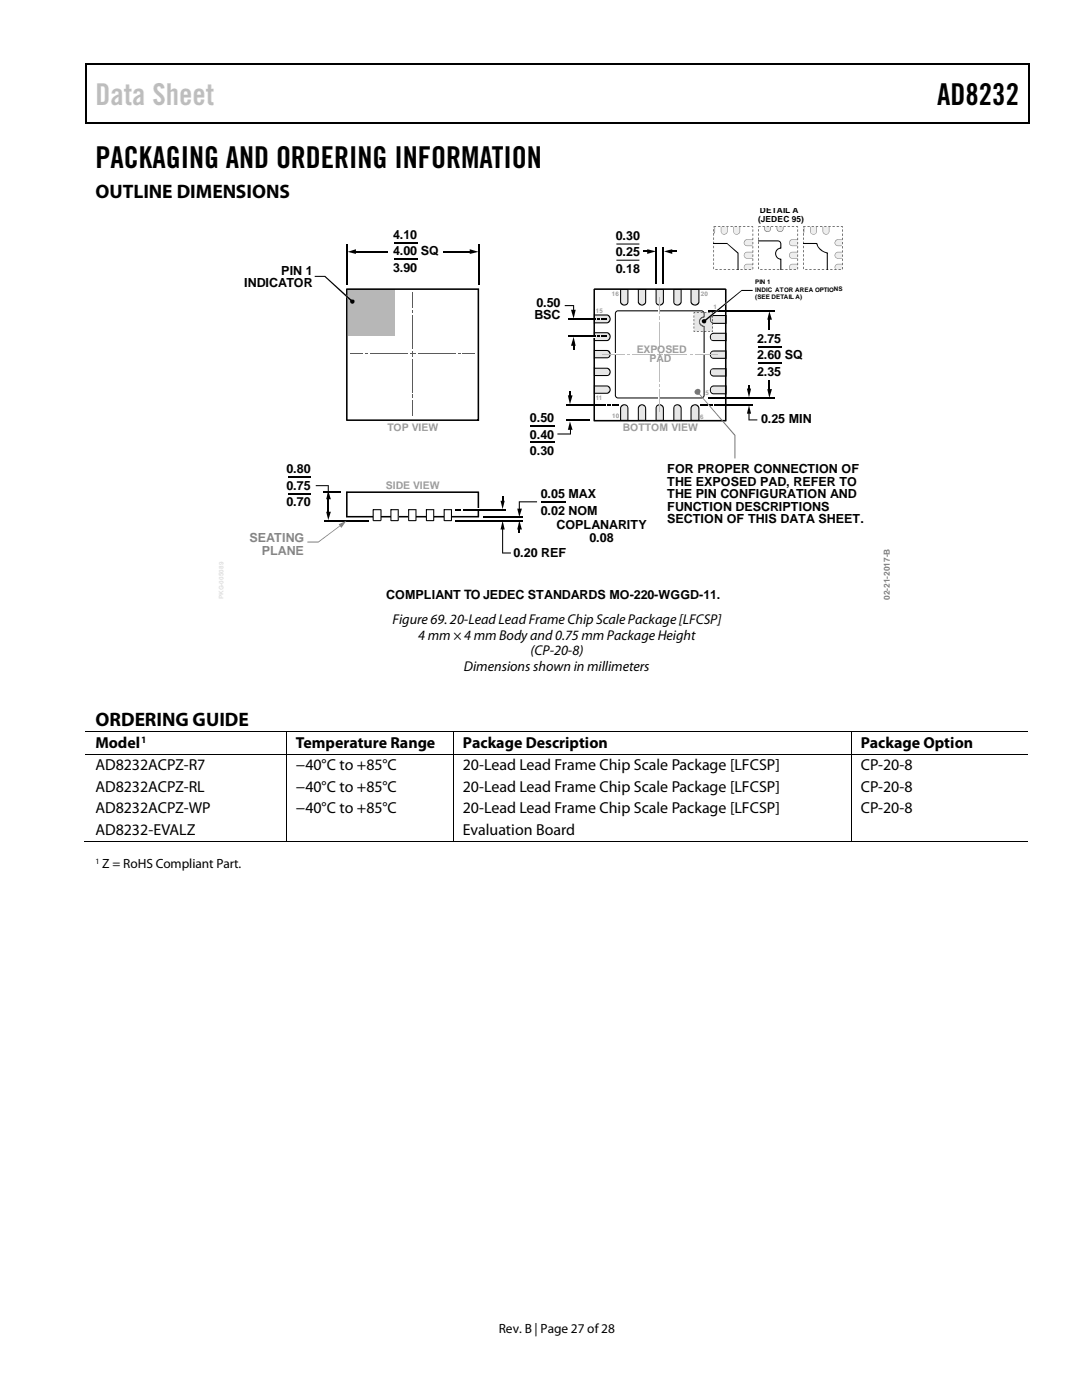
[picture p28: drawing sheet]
<svg xmlns="http://www.w3.org/2000/svg" width="216mm" height="279mm" viewBox="0 0 216 279" stroke-linecap="round" stroke-linejoin="round" font-family="sans-serif">
<defs><g id="words">
<text font-size="6" fill="#bfbfbf" x="19" y="20.9">Data Sheet</text>
<g font-size="6">
<text x="187" y="20.9">AD8232</text>
<text x="19" y="33.6">PACKAGING AND ORDERING INFORMATION</text>
</g>
<g font-size="3.9">
<text x="19" y="39.6">OUTLINE DIMENSIONS</text>
<text x="19" y="144.9">ORDERING GUIDE</text>
</g>
<g font-size="3.2">
<text x="19" y="149.3">Model</text>
<text x="59.1" y="149.3">Temperature Range</text>
<text x="92.4" y="149.3">Package Description</text>
<text x="171.7" y="149.3">Package Option</text>
<text x="19" y="153.8">AD8232ACPZ-R7</text>
<text x="59.1" y="153.8">−40°C to +85°C</text>
<text x="92.4" y="153.8">20-Lead Lead Frame Chip Scale Package [LFCSP]</text>
<text x="171.7" y="153.8">CP-20-8</text>
<text x="19" y="158.1">AD8232ACPZ-RL</text>
<text x="59.1" y="158.1">−40°C to +85°C</text>
<text x="92.4" y="158.1">20-Lead Lead Frame Chip Scale Package [LFCSP]</text>
<text x="171.7" y="158.1">CP-20-8</text>
<text x="19" y="162.3">AD8232ACPZ-WP</text>
<text x="19" y="166.7">AD8232-EVALZ</text>
<text x="59.1" y="162.3">−40°C to +85°C</text>
<text x="92.4" y="162.3">20-Lead Lead Frame Chip Scale Package [LFCSP]</text>
<text x="92.4" y="166.7">Evaluation Board</text>
<text x="171.7" y="162.3">CP-20-8</text>
</g>
<g font-size="2.8">
<text x="78.3" y="124.5">Figure 69. 20-Lead Lead Frame Chip Scale Package [LFCSP]</text>
<text x="83.4" y="127.6">4 mm × 4 mm Bodyand 0.75 mm Package Height</text>
<text x="105.9" y="130.8">(CP-20-8)</text>
<text x="92.6" y="134">Dimensions shown in millimeters</text>
</g>
<g font-size="2.7">
<text x="20.4" y="173.3">Z = RoHS Compliant Part.</text>
<text x="99.5" y="266">Rev. B | Page 27 of28</text>
</g>
<g font-size="2.5">
<text x="78.4" y="47.6">4.10</text>
<text x="122.9" y="47.8">0.30</text>
<text x="78.4" y="50.9">4.00 SQ</text>
<text x="122.9" y="51.2">0.25</text>
<text x="48.7" y="57.4">INDICATOR</text>
<text x="56.1" y="54.9">PIN 1</text>
<text x="78.4" y="54.3">3.90</text>
<text x="122.9" y="54.5">0.18</text>
<text x="106.6" y="63.7">BSC</text>
<text x="107" y="61.2">0.50</text>
<text x="151.1" y="68.4">2.75</text>
<text x="151.1" y="71.7">2.60 SQ</text>
<text x="151.1" y="75.1">2.35</text>
<text x="105.7" y="84.2">0.50</text>
<text x="105.7" y="87.5">0.40</text>
<text x="151.9" y="84.5">0.25 MIN</text>
<text x="57.2" y="94.4">0.80</text>
<text x="105.7" y="90.9">0.30</text>
<text x="133.1" y="94.4">FOR PROPER CONNECTION OF</text>
<text x="57.2" y="97.7">0.75</text>
<text x="57.2" y="101.1">0.70</text>
<text x="107.9" y="99.4">0.05 MAX</text>
<text x="133.1" y="96.9">THE EXPOSED PAD, REFER TO</text>
<text x="133.1" y="99.4">THE PIN CONFIGURATION AND</text>
<text x="133.1" y="101.9">FUNCTION DESCRIPTIONS</text>
<text x="107.9" y="102.7">0.02 NOM</text>
<text x="111" y="105.7">COPLANARITY</text>
<text x="133.1" y="104.4">SECTION OF THIS DATA SHEET.</text>
<text x="102.5" y="111.2">0.20 REF</text>
<text x="117.6" y="108.2">0.08</text>
<text x="77.1" y="119.6">COMPLIANT TO JEDEC STANDARDS MO-220-WGGD-11.</text>
</g>
<g font-size="2.5" fill="#86888b">
<text x="49.8" y="108.2">SEATING</text>
<text x="52.2" y="110.7">PLANE</text>
</g>
<g font-size="2.1" fill="#9a9c9e">
<text x="127.1" y="70.4">EXPOSED</text>
<text x="129.6" y="72.3">PAD</text>
<text x="77.3" y="85.9">TOP VIEW</text>
<text x="124.3" y="86">BOTTOM VIEW</text>
<text x="77" y="97.5">SIDE VIEW</text>
</g>
<text font-size="1.9" x="28.2" y="148.3">1</text>
<g font-size="1.7">
<text x="151.3" y="44.3">(JEDEC 95)</text>
<text x="151.6" y="42.6">DETAIL A</text>
</g>
<text font-size="1.7" fill="#808285" x="177.5" y="119.7" transform="rotate(-90 177.5 119.7)">02-21-2017-B</text>
<text font-size="1.6" x="19" y="172.4">1</text>
<g font-size="1.2" fill="#9a9c9e">
<text x="122.1" y="59">16</text>
<text x="139.8" y="59.1">20</text>
<text x="118.9" y="62.6">15</text>
<text x="142.4" y="61.7">1</text>
<text x="118.9" y="79.7">11</text>
<text x="122.1" y="83.5">10</text>
<text x="139.7" y="83.6">6</text>
<text x="140.8" y="78.8">5</text>
</g>
<g font-size="1.2">
<text x="150.7" y="56.8">PIN 1</text>
<text x="150.7" y="58.2">INDIC ATOR AREA OPTIONS</text>
<text x="150.7" y="59.7">(SEE DETAIL A)</text>
</g>
</g></defs>
<g fill="#000">
<path d="M17 12.7h.3v1h-.3zM17 12.7h.3v.3h-.3zM82.5 12.7h.3v.3h-.3zM205.2 12.7h.2v1h-.2zM205.2 12.7h.2v.3h-.2zM17 24.4h.3v.2h-.3zM82.3 24.4h.2v.2h-.2zM205.2 24.4h.2v.2h-.2zM122.9 62.1l.4-.2h16.7a.67 .67 0 0 1 .6 .7l-.1 .8a.82 .82 0 0 0-.8 .8h-.1a.71 .71 0 0 1 .5-1h.4v.1h-.1l-.1-.9-.3-.3-16.9 .1-.2 .4 .1 16.5 .3 .2h16.9l.2-.4v-13.7l.1 .1a1.12 1.12 0 0 1-1-1.1h.2a1.54 1.54 0 0 0 .9 1v13.7a.67 .67 0 0 1-.6 .6h-16.7a.67 .67 0 0 1-.6-.6v-16.3zM57.1 145.9h.1v.2h-.1zM57.1 150.5h.1v.1h-.1zM90.4 145.9h.2v.2h-.2z"/>
<path d="M90.4 150.5h.2v.1h-.2zM169.8 145.9h.1v.2h-.1zM169.8 150.5h.1v.1h-.1zM57.1 167.9h.1v.1h-.1zM90.4 167.9h.2v.1h-.2zM169.8 167.9h.1v.1h-.1z"/>
<path d="M123 48.6v.2h4.6v-.2zM123 51.8v.2h4.6v-.2z"/>
</g>
<path d="M17.1 13.7v10.7M17.3 12.8h65.2M82.8 12.8h122.4M205.3 13.7v10.7M17.3 24.5h187.9" fill="none" stroke="#000" stroke-width=".25"/>
<g fill="none" stroke="#000" stroke-width=".2">
<path d="M17.1 146h40M17.1 150.5h40M57.2 146.1v4.4M57.2 150.6v17.3M57.2 146h33.2M57.2 150.5h33.2M90.5 146.1v4.4M90.5 150.6v17.3M90.6 146h79.2M90.6 150.5h79.2M169.8 146.1v4.4M169.8 150.6v17.3"/>
<path d="M169.9 146h35.2M169.9 150.5h35.2M16.9 167.9h40.2M57.2 167.9h33.2M90.6 167.9h79.2M169.9 167.9h35.2"/>
</g>
<path d="M105.9 85.1h4.8M105.9 88.3h4.8" fill="none" stroke="#000" stroke-width=".21"/>
<path d="M69.4 57.8h9.3v9.3h-9.3z" fill="#b5b7b9"/>
<g fill="none" stroke="#000" stroke-width=".21">
<path d="M69.1 48.7v8.1M70.7 50.3h6.7M78.6 48.5h4.7M78.6 51.6h4.7M88.5 50.3h5.5M95.5 48.7v8.1M151.2 69.2h4.7M151.2 72.4h4.7M153.5 63.5v2.3M153.5 75.9v2.1M57.4 95.2h4.6M57.4 98.6h4.6"/>
<path d="M65.5 99.3v3.1M113 83.9h4.7M64.6 103.9h8.9M90.8 103.9h13.6M96.5 103.2h7.9M108 100.2h4.8"/>
</g>
<g fill="#000">
<path d="M69.4 50.3l1.6-.6v1zM93.7 49.7l1.8 .6-1.8 .4zM113.3 78.9h.9l-.5 1.8zM113.6 78.2h.2v1h-.2zM113.9 61.8h1l-.4 1.8zM114.4 68.7h.2v1h-.2zM112.7 60.9h1.9v1.2h-.2v-1h-1.7zM114.5 67.2l.4 1.8h-1zM153.1 77.7h.9l-.5 1.7zM153.5 62.1l.5 1.7h-.9zM63 96.8h2.6v2.6h-.2v-2.4h-2.4zM65.5 98l.5 1.6h-.9z"/>
<path d="M69 98.1h26.5l.1 .1v5l-.1 .1h-26.5v-5.1l.1 .2v-.2h.3v4.8h25.9v-4.6h-26.2zM69.1 57.6h26.5v26.3l-.1-.2v.2h-.2v-26h-25.9v25.8h26.1l.1 .3h-26.5l-.1-.1v-26.2zM99.9 99.9h.8l-.4 1.7zM100.2 99.1h.2v1.3h-.2zM111.2 86.5h2.5v-1h.2v1.2h-2.7zM113.7 84.1l.5 1.7h-.9zM65.1 102.1h.9l-.5 1.7zM100.3 103.9l.4 1.8h-.8zM100.2 105.4h.2v4.9h1.6v.2h-1.8zM103.2 101.5h.9l-.5 1.7zM103.5 105.3h.2v1h-.2zM103.6 103.9l.5 1.8h-.9z"/>
<path d="M103.5 100.1h3.7v.2h-3.5v1.5h-.2z"/>
</g>
<g fill="#fff">
<path d="M69 58.8l.7 .5-.2 .3-.7-.6z"/>
<path d="M131.5 72h.4v.6h-.4z"/>
</g>
<g fill="#000">
<path d="M62.8 55.1h2.1l5.5 5-.2 .2-5.4-5h-2zM129.1 49.7l1.8 .5-1.8 .5zM128.3 50.1h1.2v.2h-1.2zM133.8 50.1h1.2v.2h-1.2zM132.5 50.2l1.6-.5v1z"/>
<circle cx="70.3" cy="60.2" r=".43"/>
</g>
<path d="M130.9 49.3v7.3M132.4 49.3v7.3" fill="none" stroke="#000" stroke-width=".21"/>
<g fill="#58595b">
<path d="M82.3 70.1h.1v1h-.1z"/>
<path d="M81.9 70.6h1v.1h-1z"/>
<path d="M82.3 78.8h.1v.6h-.1z"/>
</g>
<path d="M82.3 79.9v3.1" fill="none" stroke="#58595b" stroke-width=".2"/>
<path d="M82.3 61.9h.1v.5h-.1z" fill="#58595b"/>
<path d="M82.3 58.3v3.1M73.9 70.6h7.5" fill="none" stroke="#58595b" stroke-width=".2"/>
<path d="M72.9 70.6h.5v.1h-.5z" fill="#58595b"/>
<path d="M70 70.6h2.4M83.4 70.6h7.5" fill="none" stroke="#58595b" stroke-width=".2"/>
<path d="M91.3 70.6h.6v.1h-.6z" fill="#58595b"/>
<path d="M82.3 63v6.6M82.3 71.7v6.7M92.4 70.6h2.4" fill="none" stroke="#58595b" stroke-width=".2"/>
<g fill="#fff">
<path d="M131.4 79.1h.3v.5h-.3z"/>
<path d="M122.5 70.6h.6v.3h-.6z"/>
<path d="M140.2 70.6h.6v.3h-.6z"/>
</g>
<path d="M64.6 98.2h3.4" fill="none" stroke="#000" stroke-width=".21"/>
<path d="M95.1 101.5h.6v.3h-.6z" fill="#fff"/>
<path d="M93.3 101.7h7.6" fill="none" stroke="#000" stroke-width=".21"/>
<path d="M90.8 101.6h1.2v.2h-1.2zM92.4 101.6h.6v.2h-.6z" fill="#000"/>
<path d="M144.5 80.7h.5v.3h-.5z" fill="#fff"/>
<path d="M142.6 80.8h7.6" fill="none" stroke="#000" stroke-width=".21"/>
<path d="M149 77.6h.9l-.4 1.7zM149.3 76.8h.3v1.2h-.3zM139.8 80.7h1.4v.2h-1.4zM141.6 80.7h.7v.2h-.7zM149.5 80.9l.4 1.7h-.9zM149.3 82.2h.3v1.5h1.5v.2h-1.8z" fill="#000"/>
<path d="M124 81a.73 .73 0 0 1 .8-.2 .73 .73 0 0 1 .5 .7v2.4h-1.5v-2.4z" fill="#e6e7e8"/>
<path d="M124 80.9a.83 .83 0 0 1 .9-.2 .83 .83 0 0 1 .5 .8h-.2a.62 .62 0 0 0-.6-.6 .62 .62 0 0 0-.7 .6v2.3h1.3v-2.3h.2v2.5h-1.7v-2.5z" fill="#000"/>
<path d="M127.6 81a.73 .73 0 0 1 .8-.2 .73 .73 0 0 1 .4 .7v2.4h-1.4v-2.4z" fill="#e6e7e8"/>
<path d="M127.5 80.9a.84 .84 0 0 1 .9-.2 .84 .84 0 0 1 .5 .8h-.1a.82 .82 0 0 0-1-.5l-.3 .5v2.3h1.2v-2.3h.2v2.5h-1.6v-2.5z" fill="#000"/>
<path d="M131.1 81a.73 .73 0 0 1 .8-.2 .73 .73 0 0 1 .5 .7v2.4h-1.5v-2.4z" fill="#e6e7e8"/>
<path d="M131 80.9a.86 .86 0 0 1 1-.2 .86 .86 0 0 1 .5 .8h-.1a.83 .83 0 0 0-1.1-.5l-.3 .3v2.5h1.3v-2.3h.2v2.5h-1.7v-2.5z" fill="#000"/>
<path d="M134.7 81a.73 .73 0 0 1 .8-.2 .73 .73 0 0 1 .4 .7v2.4h-1.4v-2.4z" fill="#e6e7e8"/>
<path d="M134.6 80.9a.86 .86 0 0 1 .9-.2 .86 .86 0 0 1 .5 .8h-.1a.85 .85 0 0 0-1.1-.5l-.2 .3v2.5h1.2v-2.3h.2v2.5h-1.6v-2.5z" fill="#000"/>
<path d="M138.2 81a.76 .76 0 0 1 .8-.2 .76 .76 0 0 1 .5 .7v2.4h-1.6v-2.4z" fill="#e6e7e8"/>
<path d="M138.1 80.9a.89 .89 0 0 1 .9-.2 .89 .89 0 0 1 .6 .8h-.1a.85 .85 0 0 0-1.2-.5l-.3 .5v2.3h1.4v-2.3h.2v2.5h-1.8v-2.5z" fill="#000"/>
<path d="M123.8 57.8h1.5v2.5a.74 .74 0 0 1-.7 .6 .74 .74 0 0 1-.8-.6z" fill="#e6e7e8"/>
<path d="M123.7 57.7h1.7v2.6h-.2v-2.4h-1.3v2.4a.64 .64 0 0 0 .7 .5 .64 .64 0 0 0 .6-.5h.2a.84 .84 0 0 1-.8 .7 .84 .84 0 0 1-.9-.7z" fill="#000"/>
<path d="M127.4 57.8h1.4v2.5a.74 .74 0 0 1-.7 .6 .74 .74 0 0 1-.7-.6z" fill="#e6e7e8"/>
<path d="M127.3 57.7h1.6v2.6h-.2v-2.4h-1.2v2.4a.64 .64 0 0 0 .6 .5 .64 .64 0 0 0 .6-.5h.2a.84 .84 0 0 1-.8 .7 .84 .84 0 0 1-.8-.7z" fill="#000"/>
<path d="M130.9 57.8h1.5v2.5a.74 .74 0 0 1-.8 .6 .74 .74 0 0 1-.7-.6z" fill="#e6e7e8"/>
<path d="M130.8 57.7h1.7v2.6h-.2v-2.4h-1.3v2.4a.64 .64 0 0 0 .6 .5 .64 .64 0 0 0 .7-.5h.2a.84 .84 0 0 1-.9 .7 .84 .84 0 0 1-.8-.7z" fill="#000"/>
<path d="M134.5 57.8h1.4v2.5a.74 .74 0 0 1-.7 .6 .74 .74 0 0 1-.7-.6z" fill="#e6e7e8"/>
<path d="M134.4 57.7h1.6v2.6h-.2v-2.4h-1.2v2.4a.64 .64 0 0 0 .6 .5 .64 .64 0 0 0 .6-.5h.2a.84 .84 0 0 1-.8 .7 .84 .84 0 0 1-.8-.7z" fill="#000"/>
<path d="M137.9 57.8h1.6v2.5a.8 .8 0 0 1-.8 .6 .8 .8 0 0 1-.8-.6z" fill="#e6e7e8"/>
<path d="M137.8 57.7h1.8v2.6h-.2v-2.4h-1.4v2.4a.77 .77 0 0 0 .7 .5 .77 .77 0 0 0 .8-.5h.1a.9 .9 0 0 1-.9 .7 .9 .9 0 0 1-.9-.7z" fill="#000"/>
<path d="M118.6 77h2.5a.74 .74 0 0 1 .6 .8 .74 .74 0 0 1-.6 .7h-2.5z" fill="#e6e7e8"/>
<path d="M118.5 76.9h2.6v.2h-2.4v1.3h2.4a.64 .64 0 0 0 .5-.6 .64 .64 0 0 0-.5-.7v-.2a.84 .84 0 0 1 .8 .9 .84 .84 0 0 1-.8 .8h-2.6z" fill="#000"/>
<path d="M118.6 73.5h2.5a.74 .74 0 0 1 .6 .7 .74 .74 0 0 1-.6 .7h-2.5z" fill="#e6e7e8"/>
<path d="M118.5 73.4h2.6v.2h-2.4v1.2h2.4a.64 .64 0 0 0 .5-.6 .64 .64 0 0 0-.5-.6v-.2a.84 .84 0 0 1 .8 .8 .84 .84 0 0 1-.8 .9h-2.6z" fill="#000"/>
<path d="M118.6 69.9h2.5a.74 .74 0 0 1 .6 .8 .74 .74 0 0 1-.6 .7h-2.5z" fill="#e6e7e8"/>
<path d="M118.5 69.8h2.6v.3h-2.4v1.2h2.4a.64 .64 0 0 0 .5-.6 .64 .64 0 0 0-.5-.6v-.3a.84 .84 0 0 1 .8 .9 .84 .84 0 0 1-.8 .8h-2.6z" fill="#000"/>
<path d="M118.6 66.4h2.5a.8 .8 0 0 1 .6 .8 .8 .8 0 0 1-.6 .8h-2.5z" fill="#e6e7e8"/>
<path d="M118.5 66.3h2.6v.2h-2.4v1.4h2.4a.77 .77 0 0 0 .5-.8 .77 .77 0 0 0-.5-.7v-.1a.9 .9 0 0 1 .8 .9 .9 .9 0 0 1-.8 .9h-2.6z" fill="#000"/>
<path d="M118.6 62.9h2.5a.8 .8 0 0 1 .6 .7 .8 .8 0 0 1-.6 .8h-2.5z" fill="#e6e7e8"/>
<path d="M118.5 62.8h2.6v.2h-2.4v1.3h2.4a.77 .77 0 0 0 .6-.7 .77 .77 0 0 0-.6-.7v-.1a.9 .9 0 0 1 .8 .8 .9 .9 0 0 1-.8 .9h-2.6z" fill="#000"/>
<path d="M141.9 77.3l.5-.3h2.5v1.6h-2.5a.79 .79 0 0 1-.5-1.3z" fill="#e6e7e8"/>
<path d="M141.9 77.2l.2-.2 .3-.1v.1a.77 .77 0 0 0-.6 .8 .77 .77 0 0 0 .6 .7h2.4v-1.4h-2.4v-.2h2.6v1.8h-2.6a.91 .91 0 0 1-.5-1.5z" fill="#000"/>
<path d="M141.9 73.8l.5-.2h2.5v1.5h-2.5a.76 .76 0 0 1-.5-1.3z" fill="#e6e7e8"/>
<path d="M141.9 73.7l.5-.2v.2a.63 .63 0 0 0-.6 .6 .63 .63 0 0 0 .4 .6h2.6v-1.2h-2.4v-.2h2.6v1.7h-2.6a.87 .87 0 0 1-.5-1.5z" fill="#000"/>
<path d="M141.9 70.3l.5-.2h2.5v1.4h-2.5a.76 .76 0 0 1-.5-1.2z" fill="#e6e7e8"/>
<path d="M141.9 70.2l.2-.2 .3-.1v.2a.78 .78 0 0 0-.5 1l.3 .3h2.6v-1.2h-2.4v-.3h2.6v1.7h-2.6a.85 .85 0 0 1-.5-1.4z" fill="#000"/>
<path d="M141.9 66.7l.5-.2h2.5v1.5h-2.5a.76 .76 0 0 1-.5-1.3z" fill="#e6e7e8"/>
<path d="M141.9 66.7l.2-.2 .3-.1v.1a.73 .73 0 0 0-.6 .6 .73 .73 0 0 0 .4 .8h2.6v-1.3h-2.4v-.2h2.6v1.7h-2.6a.84 .84 0 0 1-.7-.6 .84 .84 0 0 1 .2-.8z" fill="#000"/>
<path d="M141.9 63.2l.5-.2h2.5v1.5h-2.5a.86 .86 0 0 1-.5-1.3z" fill="#e6e7e8"/>
<path d="M141.9 63.1l.2-.2h.3v.1a.77 .77 0 0 0-.6 .7 .77 .77 0 0 0 .6 .7h2.4v-1.3h-2.4v-.2h2.6v1.7h-2.6a.93 .93 0 0 1-.5-1.5z" fill="#000"/>
<path d="M74.5 101.7h1.5v2.2h-1.5z" fill="#fff"/>
<path d="M74.5 101.6l1.6 .1-.1 2.3-1.6-.1v-2.2l.1 .1 .1-.1v2.1h1.3v-2h-1.4l-.1-.1z" fill="#000"/>
<path d="M78 101.7h1.5v2.2h-1.5z" fill="#fff"/>
<path d="M77.9 101.6h1.7l-.1 2.4-1.6-.1v-2.2l.1 .1 .1-.1v2.1h1.3v-2h-1.4z" fill="#000"/>
<path d="M81.5 101.7h1.5v2.2h-1.5z" fill="#fff"/>
<path d="M81.4 101.6h1.7l-.1 2.4-1.6-.1v-2.2l.1 .1 .1-.1v2.1h1.3v-2h-1.4z" fill="#000"/>
<path d="M85.1 101.7h1.4v2.2h-1.4z" fill="#fff"/>
<path d="M85 101.6h1.6l-.1 2.4-1.5-.1v-2.2l.1 .1 .1-.1v2.1h1.2v-2h-1.3z" fill="#000"/>
<path d="M88.6 101.7h1.5v2.2h-1.5z" fill="#fff"/>
<path d="M118.4 57.7l.2-.1h26.2l.2 .1v26.3h-.2v-.2l-.1 .2v-26.1h-26v25.9h26.1v.2h.2l-.1 .1h-26.4l-.1-.1zM88.5 101.6h1.7l-.1 2.4-1.6-.1v-2.2l.1 .1 .1-.1v2.1h1.3v-2h-1.4z" fill="#000"/>
<path d="M118.3 63.5h.5v.3h-.5z" fill="#fff"/>
<path d="M119.1 63.6h.6v.2h-.6zM120 63.6h1.1v.2h-1.1z" fill="#000"/>
<path d="M113.5 63.7h5.4" fill="none" stroke="#000" stroke-width=".21"/>
<path d="M118.3 67h.5v.3h-.5z" fill="#fff"/>
<path d="M119.1 67h.6v.2h-.6zM120 67h1.1v.2h-1.1z" fill="#000"/>
<path d="M113.5 67.1h5.4" fill="none" stroke="#000" stroke-width=".21"/>
<path d="M118.2 80.7h.6v.3h-.6z" fill="#fff"/>
<path d="M113 80.8h7.8" fill="none" stroke="#000" stroke-width=".21"/>
<path d="M121.1 80.7h.6v.2h-.6zM122.2 80.7h1.3v.2h-1.3z" fill="#000"/>
<g fill="#fff">
<path d="M141.1 62h4.3z"/>
<path d="M141.1 61.9h4.3v.3h-4.3z"/>
</g>
<path d="M141.4 62h13.3" fill="none" stroke="#000" stroke-width=".21"/>
<g fill="#fff">
<path d="M141.1 79.4h4.3z"/>
<path d="M141.1 79.2h4.3v.3h-4.3z"/>
</g>
<path d="M141.4 79.4h13.3" fill="none" stroke="#000" stroke-width=".21"/>
<path d="M131.4 61.8h.3v.5h-.3z" fill="#fff"/>
<g fill="#bcbec0">
<path d="M131.5 70.3h.1v1h-.1z"/>
<path d="M131.1 70.8h1.1v.1h-1.1z"/>
<path d="M131.5 76.7h.1v.5h-.1z"/>
</g>
<path d="M131.6 59.3v3.4M126.1 70.8h4.5M131.6 77.8v4.4" fill="none" stroke="#bcbec0" stroke-width=".2"/>
<path d="M125.2 70.8h.4v.1h-.4z" fill="#bcbec0"/>
<path d="M120.1 70.8h4.5M132.6 70.8h4.6" fill="none" stroke="#bcbec0" stroke-width=".2"/>
<path d="M137.7 70.8h.4v.1h-.4z" fill="#bcbec0"/>
<path d="M131.6 71.8v4.4M138.7 70.8h4.5" fill="none" stroke="#bcbec0" stroke-width=".2"/>
<path d="M131.5 63.2h.1v.6h-.1z" fill="#bcbec0"/>
<path d="M131.6 64.2v5.3" fill="none" stroke="#bcbec0" stroke-width=".2"/>
<g fill="#808285">
<path d="M61.3 108.1h2.2l4.5-3.4 .1 .1-4.6 3.5h-2.2z"/>
<path d="M67.6 104.6l1.5-.7-1 1.5z"/>
</g>
<path d="M138.5 62.3h3.8v3.8h-3.8z" fill="#e5e6e7"/>
<path d="M139.5 64.2a1.11 1.11 0 0 0 .9 1.1v.8h.2l-.1-1a1.33 1.33 0 0 1-.9-.9zM140.3 62.3l.1 .9a1.03 1.03 0 0 0-.9 1h.2a1 1 0 0 1 .9-.9v-.8z" fill="#616365"/>
<path d="M142 63.3l.3-.2v1.2a.68 .68 0 0 1-.3-1z" fill="#d8d9db"/>
<path d="M141.8 63.2l.5-.3v.2a.68 .68 0 0 0-.4 .6 .68 .68 0 0 0 .4 .6v.2a.87 .87 0 0 1-.5-1.3z" fill="#616365"/>
<g fill="#000">
<path d="M138.4 62.3h.3l-.2 .1v.3zM138.5 65.9v.2l.2 .1h-.3zM142 62.3h.3v.4zM142.3 65.9v.3h-.3z"/>
<path d="M138.4 63v.4h.1v-.4zM138.4 63.7v.4h.1v-.4zM138.4 64.4v.4h.1v-.4zM138.4 65.2v.4h.1v-.4z"/>
<path d="M139 66.1v.1h.5v-.1zM139.9 66.1l-.1 .1h.5zM140.6 66.1l-.1 .1h.5zM141.3 66.1l-.1 .1h.5z"/>
<path d="M141.2 62.3l.1 .1 .4-.1zM140.5 62.3l.1 .1 .4-.1zM139.8 62.3l.1 .1 .4-.1zM139 62.3v.1h.5v-.1z"/>
<path d="M142.2 65.2v.4h.1v-.4zM142.2 64.4v.4h.1v-.4zM142.2 63.7v.4h.1v-.4zM142.2 63v.4h.1v-.4z"/>
</g>
<path d="M141.5 63.1l4.1-3.4 .2 .2-4.1 3.4z" fill="#fff"/>
<g fill="#000">
<path d="M140.4 64l7.6-6.1h2.2v.2h-2.2l-7.4 6.1z"/>
<circle cx="140.5" cy="64.1" r=".44"/>
</g>
<path d="M166.9 48l1.1-.1v1.1h-.8a.56 .56 0 0 1-.6-.4 .56 .56 0 0 1 .3-.6z" fill="#eceded"/>
<path d="M166.7 48l.5-.2h.8v.1h-.8a.58 .58 0 0 0-.6 .5 .58 .58 0 0 0 .6 .6h.8v.1h-.8a.67 .67 0 0 1-.6-.4 .67 .67 0 0 1 .1-.7z" fill="#717375"/>
<path d="M166.8 50.5l.4-.1h.8v1.1h-.8a.57 .57 0 0 1-.5-.4 .57 .57 0 0 1 .1-.6z" fill="#eceded"/>
<path d="M166.7 50.5l.5-.2h.8v.1h-.8a.58 .58 0 0 0-.6 .5 .58 .58 0 0 0 .6 .6h.8v.1h-.8a.67 .67 0 0 1-.6-.4 .67 .67 0 0 1 .1-.7z" fill="#717375"/>
<path d="M166.8 52.9l.4-.1h.8v1h-1.2l-.2-.4z" fill="#eceded"/>
<path d="M166.7 52.9l.5-.2h.8v.1h-.8a.6 .6 0 0 0-.5 .4 .6 .6 0 0 0 .1 .6l-.2-.2a.54 .54 0 0 1 .1-.7z" fill="#717375"/>
<path d="M164.2 45.3h1.2v.9a.58 .58 0 0 1-.6 .5 .58 .58 0 0 1-.6-.5z" fill="#eceded"/>
<path d="M164.1 45.3h.1v.9a.58 .58 0 0 0 .6 .5 .58 .58 0 0 0 .6-.5v-.9h.1v.9a.68 .68 0 0 1-.7 .6 .68 .68 0 0 1-.7-.6z" fill="#717375"/>
<path d="M161.7 45.3h1.2v.9a.58 .58 0 0 1-.6 .5 .58 .58 0 0 1-.6-.5z" fill="#eceded"/>
<path d="M161.6 45.3h.1v.9a.57 .57 0 0 0 .6 .5 .57 .57 0 0 0 .6-.5v-.9h.1v.9a.68 .68 0 0 1-.7 .6 .68 .68 0 0 1-.7-.6z" fill="#717375"/>
<path d="M160.3 45.3h.1l-.1 1.2z" fill="#eceded"/>
<path d="M160.4 45.3h.1v.9l-.2 .5z" fill="#717375"/>
<path d="M160.2 48.5h2.9a2.57 2.57 0 0 0 2.1 2v3.4h-.2v-3.4l.1 .1a2.66 2.66 0 0 1-2.2-2l.1 .1h-2.8z" fill="#000"/>
<path d="M148.8 48l1.4-.1v1.1h-1.2a.56 .56 0 0 1-.5-.4 .56 .56 0 0 1 .3-.6z" fill="#eceded"/>
<path d="M148.6 48l.4-.2h1.2v.1h-1.2a.58 .58 0 0 0-.5 .5 .58 .58 0 0 0 .5 .6h1.2v.1h-1.2a.67 .67 0 0 1-.5-.4 .67 .67 0 0 1 .1-.7z" fill="#717375"/>
<path d="M148.7 50.5l.3-.1h1.2v1.1h-1.2a.57 .57 0 0 1-.5-.4 .57 .57 0 0 1 .2-.6z" fill="#eceded"/>
<path d="M148.6 50.5l.4-.2h1.2v.1h-1.2a.58 .58 0 0 0-.5 .5 .58 .58 0 0 0 .5 .6h1.2v.1h-1.2a.67 .67 0 0 1-.5-.4 .67 .67 0 0 1 .1-.7z" fill="#717375"/>
<path d="M148.7 52.9l.3-.1h1.2v1h-1.5l-.2-.4z" fill="#eceded"/>
<path d="M148.6 52.9l.4-.2h1.2v.1h-1.2a.6 .6 0 0 0-.5 .4 .6 .6 0 0 0 .2 .6l-.2-.2a.54 .54 0 0 1 .1-.7z" fill="#717375"/>
<path d="M146.4 45.3h1.2v.9a.58 .58 0 0 1-.6 .5 .58 .58 0 0 1-.6-.5z" fill="#eceded"/>
<path d="M146.3 45.3h.1v.9a.58 .58 0 0 0 .6 .5 .58 .58 0 0 0 .6-.5v-.9h.1v.9a.68 .68 0 0 1-.7 .6 .68 .68 0 0 1-.7-.6z" fill="#717375"/>
<path d="M143.9 45.3h1.2v.9a.58 .58 0 0 1-.6 .5 .58 .58 0 0 1-.6-.5z" fill="#eceded"/>
<path d="M143.8 45.3h.1v.9a.58 .58 0 0 0 .6 .5 .58 .58 0 0 0 .6-.5v-.9h.1v.9a.68 .68 0 0 1-.7 .6 .68 .68 0 0 1-.7-.6z" fill="#717375"/>
<path d="M142.4 45.3h.2v.9l-.2 .3z" fill="#eceded"/>
<path d="M142.6 45.3h.1v.9l-.3 .5 .2-.5z" fill="#717375"/>
<path d="M142.3 48.5h2.9l2.2 2v3.4h-.2v-3.3l-2.1-1.9h-2.8z" fill="#000"/>
<path d="M157.7 48.1l.4-.2h1v1.1h-1a.55 .55 0 0 1-.5-.3 .55 .55 0 0 1 .1-.6z" fill="#eceded"/>
<path d="M157.6 48l.5-.2h1v.1h-1a.58 .58 0 0 0-.5 .5 .58 .58 0 0 0 .5 .6h1v.1h-1a.68 .68 0 0 1-.6-.4 .68 .68 0 0 1 .1-.7z" fill="#717375"/>
<path d="M157.7 50.5l.4-.1h1v1.1h-1a.57 .57 0 0 1-.5-.4 .57 .57 0 0 1 .1-.6z" fill="#eceded"/>
<path d="M157.6 50.5l.5-.2h1v.1h-1a.57 .57 0 0 0-.5 .5 .57 .57 0 0 0 .5 .6h1v.1h-1a.68 .68 0 0 1-.6-.4 .68 .68 0 0 1 .1-.7z" fill="#717375"/>
<path d="M157.7 52.9l.4-.1h1v1h-1.4l-.1-.4z" fill="#eceded"/>
<path d="M157.6 52.9l.5-.2h1v.1h-1a.65 .65 0 0 0-.4 1l-.2-.4z" fill="#717375"/>
<path d="M151.3 48h3.9a.71 .71 0 0 1 .7 .7v.8a1.09 1.09 0 0 0-1 1.1 1.09 1.09 0 0 0 1 1.1v2.2h-.2v-2.2h.1a.81 .81 0 0 1-1.1-.7 1.17 1.17 0 0 1 1.1-1.6l-.1 .1v-.8l-.2-.5h-4.2z" fill="#000"/>
<path d="M155.1 45.3h1.1v.4a.58 .58 0 0 1-.5 .5 .58 .58 0 0 1-.6-.5z" fill="#eaeaeb"/>
<path d="M155 45.3h.1v.4a.58 .58 0 0 0 .6 .5 .58 .58 0 0 0 .5-.5v-.4a.68 .68 0 0 1-.3 1 .68 .68 0 0 1-.9-.6z" fill="#5c5d60"/>
<path d="M152.6 45.3h1.1v.4a.58 .58 0 0 1-.5 .5 .58 .58 0 0 1-.6-.5z" fill="#eaeaeb"/>
<path d="M152.5 45.3h.1v.4a.58 .58 0 0 0 .6 .5 .58 .58 0 0 0 .5-.5v-.4a.68 .68 0 0 1-.3 1 .68 .68 0 0 1-.9-.6z" fill="#5c5d60"/>
<g fill="#000">
<path d="M142.5 45.2l-.1 .2 .5-.1v-.1zM142.5 45.7l-.1 .5h.1zM142.5 46.5l-.1 .5h.1zM142.5 47.3l-.1 .6h.1zM142.5 48.2l-.1 .5h.1zM142.5 49l-.1 .5h.1zM142.5 49.8l-.1 .6h.1zM142.5 50.7l-.1 .5h.1zM142.5 51.5l-.1 .5h.1zM142.5 52.3l-.1 .6h.1zM142.5 53.2l-.1 .5h.1zM142.8 53.7l-.1 .1h.5v-.1zM143.6 53.7l-.1 .1h.5v-.1zM144.5 53.7l-.1 .1h.5v-.1zM145.3 53.7l-.1 .1h.5v-.1zM146.1 53.7l-.1 .1h.5v-.1zM147 53.7l-.2 .1h.6v-.1zM147.8 53.7l-.1 .1h.5v-.1zM148.6 53.7l-.1 .1h.5v-.1zM149.5 53.7l-.2 .1h.6v-.1zM150.2 53.3v.5l.1-.1v-.4zM150.2 52.4v.6l.1-.1v-.5zM150.2 51.6v.5l.1-.1v-.4zM150.2 50.8v.5l.1-.1v-.4zM150.2 49.9v.6l.1-.1v-.5zM150.2 49.1v.5l.1-.1v-.4zM150.2 48.3v.5l.1-.1v-.4zM150.2 47.4v.6l.1-.1v-.5zM150.2 46.6v.5l.1-.1v-.4zM150.2 45.8v.5l.1-.1v-.4zM150 45.2l-.1 .1h.3v.2l.1-.2zM149.1 45.2l-.1 .1h.6v-.1zM148.3 45.2l-.1 .1h.5v-.1zM147.5 45.2l-.1 .1h.5v-.1zM146.6 45.2l-.1 .1h.6v-.1zM145.8 45.2l-.1 .1h.5v-.1zM145 45.2l-.1 .1h.5v-.1zM144.1 45.2l-.1 .1h.6v-.1zM143.3 45.2l-.1 .1h.5v-.1z"/>
<path d="M151.3 45.2v.2l.5-.1zM151.3 45.7v.5h.1zM151.3 46.5v.5h.1zM151.3 47.3v.6h.1zM151.3 48.2v.5h.1zM151.3 49v.5h.1zM151.3 49.8v.6h.1zM151.3 50.7v.5h.1zM151.3 51.5v.5h.1zM151.3 52.3v.6h.1zM151.3 53.2v.5h.1zM151.7 53.7l-.1 .1h.6v-.1zM152.6 53.7l-.1 .1h.5v-.1zM153.4 53.7l-.1 .1h.5v-.1zM154.2 53.7l-.1 .1h.6v-.1zM155.1 53.7l-.1 .1h.5v-.1zM155.9 53.7l-.1 .1h.5v-.1zM156.7 53.7l-.1 .1h.6v-.1zM157.6 53.7l-.1 .1h.5v-.1zM158.4 53.7l-.1 .1h.5v-.1zM159.1 53.3v.5l.1-.1v-.4zM159.1 52.4v.6l.1-.1v-.5zM159.1 51.6v.5l.1-.1v-.4zM159.1 50.8v.5l.1-.1v-.4zM159.1 49.9v.6l.1-.1v-.5zM159.1 49.1v.5l.1-.1v-.4zM159.1 48.3v.5l.1-.1v-.4zM159.1 47.4v.6l.1-.1v-.5zM159.1 46.6v.5l.1-.1v-.4zM159.1 45.8v.5l.1-.1v-.4zM158.8 45.2l.3 .1v.2l.1-.1-.1-.2zM158 45.2v.1h.5zM157.2 45.2v.1h.5zM156.3 45.2v.1h.5zM155.5 45.2v.1h.5zM154.7 45.2v.1h.5zM153.8 45.2v.1h.5zM153 45.2v.1h.5zM152.2 45.2v.1h.5z"/>
<path d="M160.3 45.2v.2l.5-.1zM160.3 45.7v.5h.1zM160.3 46.5v.5h.1zM160.3 47.3v.6h.1zM160.3 48.2v.5h.1zM160.3 49v.5h.1zM160.3 49.8v.6h.1zM160.3 50.7v.5h.1zM160.3 51.5v.5h.1zM160.3 52.3v.6h.1zM160.3 53.2v.5h.1zM160.7 53.7l-.1 .1h.5v-.1zM161.5 53.7l-.1 .1h.6v-.1zM162.4 53.7l-.1 .1h.5v-.1zM163.2 53.7l-.1 .1h.5v-.1zM164 53.7l-.1 .1h.6v-.1zM164.9 53.7l-.1 .1h.5v-.1zM165.7 53.7l-.1 .1h.5v-.1zM166.5 53.7l-.1 .1h.6v-.1zM167.4 53.7l-.1 .1h.5v-.1zM168.1 53.3v.5l.1-.1v-.4zM168.1 52.4v.6l.1-.1v-.5zM168.1 51.6v.5l.1-.1v-.4zM168.1 50.8v.5l.1-.1v-.4zM168.1 49.9v.6l.1-.1v-.5zM168.1 49.1v.5l.1-.1v-.4zM168.1 48.3v.5l.1-.1v-.4zM168.1 47.4v.6l.1-.1v-.5zM168.1 46.6v.5l.1-.1v-.4zM168.1 45.8v.5l.1-.1v-.4zM167.8 45.2l.3 .1v.2l.1-.1-.1-.2zM167 45.2v.1h.5zM166.1 45.2v.1h.5zM165.3 45.2v.1h.5zM164.5 45.2v.1h.5zM163.6 45.2v.1h.5zM162.8 45.2v.1h.5zM162 45.2v.1h.5zM161.1 45.2v.1h.5z"/>
</g>
<g fill="#77797c">
<path d="M139.1 78.1l7.6 8.7v4.7l-.2-.1v-4.5l-7.4-8.6z"/>
<circle cx="139.2" cy="78.2" r=".62"/>
</g>
<use href="#words"/>
</svg>
